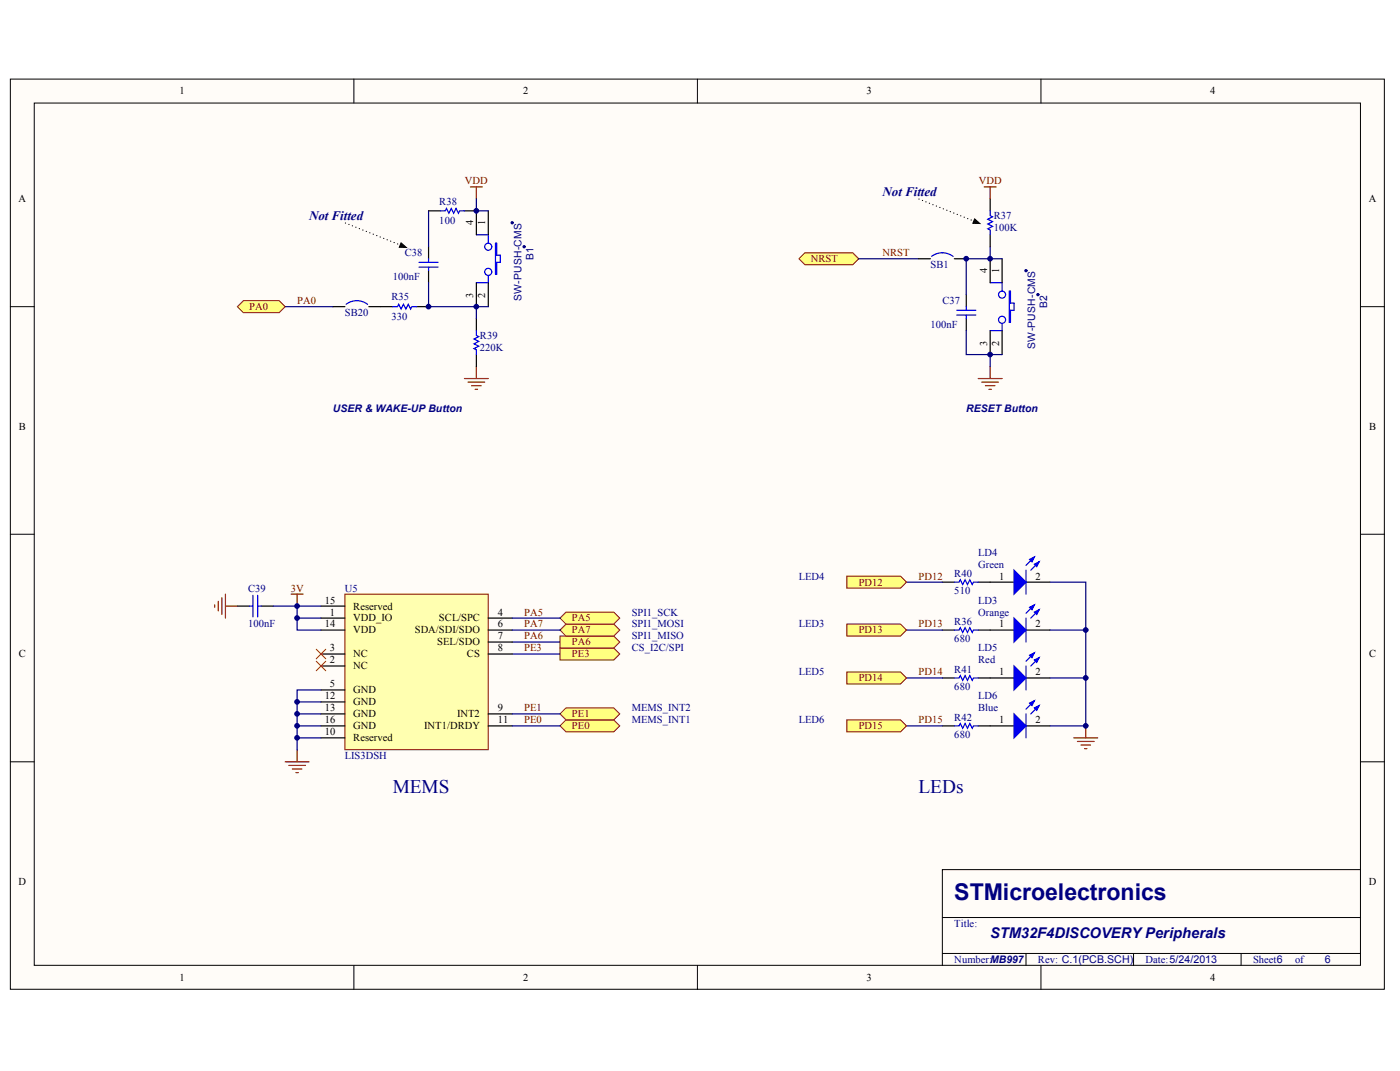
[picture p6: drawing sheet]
<svg xmlns="http://www.w3.org/2000/svg" width="271mm" height="207mm" viewBox="0 0 271 207" stroke-linecap="round" stroke-linejoin="round" font-family="sans-serif">
<defs><g id="words">
<text font-size="4.5" fill="#000080" x="184.7" y="174">STMicroelectronics</text>
<g font-size="3.7" fill="#000080">
<text x="76" y="153.4">MEMS</text>
<text x="177.7" y="153.4">LEDs</text>
</g>
<text font-size="2.8" fill="#000080" x="191.6" y="181.4">STM32F4DISCOVERY Peripherals</text>
<g font-size="2.5" fill="#000080">
<text x="170.8" y="37.9">Not Fitted</text>
<text x="59.8" y="42.5">Not Fitted</text>
</g>
<text font-size="2.1" fill="#000080" x="256.4" y="186.2">6</text>
<g font-size="2">
<text x="34.7" y="18.3">1</text>
<text x="101.2" y="18.3">2</text>
<text x="167.7" y="18.3">3</text>
<text x="234.2" y="18.3">4</text>
<text x="3.6" y="39.1">A</text>
<text x="264.9" y="39.1">A</text>
<text x="91.6" y="43.5" transform="rotate(-90 91.6 43.5)">4</text>
<text x="93.9" y="43.5" transform="rotate(-90 93.9 43.5)">1</text>
<text x="191" y="52.8" transform="rotate(-90 191 52.8)">4</text>
<text x="193.3" y="52.8" transform="rotate(-90 193.3 52.8)">1</text>
<text x="91.6" y="57.6" transform="rotate(-90 91.6 57.6)">3</text>
<text x="93.9" y="57.6" transform="rotate(-90 93.9 57.6)">2</text>
<text x="191" y="66.8" transform="rotate(-90 191 66.8)">3</text>
<text x="193.3" y="66.8" transform="rotate(-90 193.3 66.8)">2</text>
<text x="3.6" y="83.1">B</text>
<text x="264.9" y="83.1">B</text>
<text x="193.4" y="112.1">1</text>
<text x="200.4" y="112.1">2</text>
<text x="62.8" y="116.7">15</text>
<text x="63.9" y="119">1</text>
<text x="68.4" y="117.9">Reserved</text>
<text x="96.3" y="119">4</text>
<text x="62.8" y="121.3">14</text>
<text x="63.9" y="126">3</text>
<text x="68.4" y="120.2">VDD_IO</text>
<text x="68.4" y="122.5">VDD</text>
<text x="80.3" y="122.5">SDA/SDI/SDO</text>
<text x="84.6" y="124.8">SEL/SDO</text>
<text x="84.9" y="120.2">SCL/SPC</text>
<text x="96.3" y="121.3">6</text>
<text x="96.3" y="123.6">7</text>
<text x="96.3" y="126">8</text>
<text x="193.4" y="121.3">1</text>
<text x="200.4" y="121.3">2</text>
<text x="3.6" y="127.1">C</text>
<text x="63.9" y="128.3">2</text>
<text x="68.4" y="129.4">NC</text>
<text x="68.4" y="127.1">NC</text>
<text x="90.4" y="127.1">CS</text>
<text x="193.4" y="130.6">1</text>
<text x="200.4" y="130.6">2</text>
<text x="264.9" y="127.1">C</text>
<text x="62.8" y="135.2">12</text>
<text x="62.8" y="137.5">13</text>
<text x="63.9" y="132.9">5</text>
<text x="68.4" y="134.1">GND</text>
<text x="68.4" y="136.4">GND</text>
<text x="96.3" y="137.5">9</text>
<text x="62.8" y="142.2">10</text>
<text x="62.8" y="139.9">16</text>
<text x="68.4" y="143.3">Reserved</text>
<text x="68.4" y="138.7">GND</text>
<text x="68.4" y="141">GND</text>
<text x="82.1" y="141">INT1/DRDY</text>
<text x="88.5" y="138.7">INT2</text>
<text x="96.3" y="139.9">11</text>
<text x="193.4" y="139.9">1</text>
<text x="200.4" y="139.9">2</text>
<text x="3.6" y="171.1">D</text>
<text x="264.9" y="171.1">D</text>
<text x="34.7" y="189.6">1</text>
<text x="101.2" y="189.6">2</text>
<text x="167.7" y="189.6">3</text>
<text x="234.2" y="189.6">4</text>
</g>
<g font-size="2" fill="#800000">
<text x="90" y="35.6">VDD</text>
<text x="189.4" y="35.6">VDD</text>
<text x="156.9" y="50.7">NRST</text>
<text x="170.8" y="49.5">NRST</text>
<text x="48.3" y="60">PA0</text>
<text x="57.5" y="58.8">PA0</text>
<text x="166.2" y="113.2">PD12</text>
<text x="177.7" y="112.1">PD12</text>
<text x="56.3" y="114.4">3V</text>
<text x="101.4" y="119">PA5</text>
<text x="101.4" y="121.3">PA7</text>
<text x="101.4" y="123.6">PA6</text>
<text x="101.4" y="126">PE3</text>
<text x="110.7" y="124.8">PA6</text>
<text x="110.7" y="122.5">PA7</text>
<text x="110.7" y="120.2">PA5</text>
<text x="166.2" y="122.5">PD13</text>
<text x="177.7" y="121.3">PD13</text>
<text x="110.7" y="127.1">PE3</text>
<text x="166.2" y="131.7">PD14</text>
<text x="177.7" y="130.6">PD14</text>
<text x="101.4" y="137.5">PE1</text>
<text x="101.4" y="139.9">PE0</text>
<text x="110.7" y="141">PE0</text>
<text x="110.7" y="138.7">PE1</text>
<text x="166.2" y="141">PD15</text>
<text x="177.7" y="139.9">PD15</text>
</g>
<g font-size="2" fill="#000080">
<text x="85" y="39.6">R38</text>
<text x="85" y="43.3">100</text>
<text x="192.3" y="42.4">R37</text>
<text x="192.3" y="44.7">100K</text>
<text x="78.3" y="49.5">C38</text>
<text x="103.2" y="50.3" transform="rotate(-90 103.2 50.3)">B1</text>
<text x="180.1" y="51.8">SB1</text>
<text x="75.8" y="58.1">R35</text>
<text x="76" y="54.2">100nF</text>
<text x="100.9" y="58.2" transform="rotate(-90 100.9 58.2)">SW-PUSH-CMS</text>
<text x="182.4" y="58.8">C37</text>
<text x="202.6" y="59.5" transform="rotate(-90 202.6 59.5)">B2</text>
<text x="66.8" y="61.1">SB20</text>
<text x="75.8" y="61.8">330</text>
<text x="92.9" y="65.5">R39</text>
<text x="180.1" y="63.4">100nF</text>
<text x="92.9" y="67.8">220K</text>
<text x="200.3" y="67.4" transform="rotate(-90 200.3 67.4)">SW-PUSH-CMS</text>
<text x="64.4" y="79.6">USER &amp; WAKE-UP Button</text>
<text x="187" y="79.6">RESET Button</text>
<text x="189.3" y="107.4">LD4</text>
<text x="154.6" y="112.1">LED4</text>
<text x="184.7" y="111.6">R40</text>
<text x="189.3" y="109.7">Green</text>
<text x="48" y="114.4">C39</text>
<text x="66.8" y="114.4">U5</text>
<text x="122.2" y="119">SPI1_SCK</text>
<text x="184.7" y="114.8">510</text>
<text x="189.3" y="116.7">LD3</text>
<text x="189.3" y="119">Orange</text>
<text x="48" y="121.3">100nF</text>
<text x="122.2" y="121.3">SPI1_MOSI</text>
<text x="122.2" y="123.6">SPI1_MISO</text>
<text x="122.2" y="126">CS_I2C/SPI</text>
<text x="154.6" y="121.3">LED3</text>
<text x="184.7" y="120.9">R36</text>
<text x="184.7" y="124.1">680</text>
<text x="189.3" y="126">LD5</text>
<text x="154.6" y="130.6">LED5</text>
<text x="184.7" y="130.1">R41</text>
<text x="189.3" y="128.3">Red</text>
<text x="122.2" y="137.5">MEMS_INT2</text>
<text x="184.7" y="133.4">680</text>
<text x="189.3" y="135.2">LD6</text>
<text x="189.3" y="137.5">Blue</text>
<text x="122.2" y="139.9">MEMS_INT1</text>
<text x="154.6" y="139.9">LED6</text>
<text x="184.7" y="139.4">R42</text>
<text x="184.7" y="142.6">680</text>
<text x="66.8" y="146.8">LIS3DSH</text>
<text x="184.7" y="179.2">Title:</text>
<text x="184.7" y="186.2">Number:MB997</text>
<text x="200.9" y="186.2">Rev: C.1(PCB.SCH)</text>
<text x="221.7" y="186.2">Date:5/24/2013</text>
<text x="242.5" y="186.2">Sheet6</text>
<text x="250.6" y="186.2">of</text>
</g>
</g></defs>
<g fill="#fffcf8" stroke="#000" stroke-width=".19">
<path d="M2 15.3h265.9v176h-265.9z"/>
<path d="M6.6 19.9h256.7v166.7h-256.7z"/>
</g>
<g fill="none" stroke="#000" stroke-width=".19">
<path d="M68.5 15.3v4.6M135 15.3v4.6M201.4 15.3v4.6M2 59.3h4.6M263.3 59.3h4.6M2 103.3h4.6M263.3 103.3h4.6M2 147.3h4.6M263.3 147.3h4.6M182.4 177.4h80.9M263.3 168.1h-80.9v18.6M68.5 186.7v4.6"/>
<path d="M135 186.7v4.6M182.4 184.4h80.9M198.6 184.4v2.3M201.4 186.7v4.6M219.4 184.4v2.3M240.2 184.4v2.3"/>
</g>
<path d="M182.4 112.6h2.3M189.3 112.6h6.9M198.6 112.6h4.6M182.4 131.1h2.3M182.4 121.8h2.3M189.3 131.1h6.9M189.3 121.8h6.9M198.6 131.1h4.6M198.6 121.8h4.6M182.4 140.4h2.3M189.3 140.4h6.9M198.6 140.4h4.6" fill="none" stroke="#000" stroke-width=".23"/>
<g fill="#00f" stroke="#00f" stroke-width=".23">
<path d="M196.2 128.8l2.4 2.3-2.4 2.3z"/>
<path d="M200.2 127.6l.9-.4-.5 .9z"/>
<path d="M199.3 126.7l.9-.5-.5 1z"/>
<path d="M196.2 119.5l2.4 2.3-2.4 2.3z"/>
<path d="M200.2 118.4l.9-.5-.5 .9z"/>
<path d="M199.3 117.4l.9-.4-.5 .9z"/>
<path d="M196.2 138l2.4 2.4-2.4 2.3z"/>
<path d="M200.2 136.9l.9-.5-.5 .9z"/>
<path d="M199.3 136l.9-.5-.5 .9z"/>
<path d="M196.2 110.2l2.4 2.4-2.4 2.3z"/>
<path d="M200.2 109.1l.9-.5-.5 1z"/>
<path d="M199.3 108.2l.9-.5-.5 .9z"/>
</g>
<g fill="none" stroke="#00f" stroke-width=".23">
<path d="M184.7 112.6h.9l.2-.5 .5 .9 .5-.9 .4 .9 .5-.9 .5 .9 .2-.4h.9M198.6 110.2v4.7M198.6 119.5v4.6M200.2 117l-1.6 1.6M200.2 107.7l-1.6 1.6M201.1 117.9l-1.6 1.6M201.1 108.6l-1.6 1.6M184.7 121.8h.9l.2-.4 .5 .9 .5-.9 .4 .9 .5-.9 .5 .9 .2-.5h.9M184.7 131.1h.9l.2-.5 .5 1 .5-1 .4 1 .5-1 .5 1 .2-.5h.9M198.6 128.8v4.6M198.6 138v4.7M200.2 126.2l-1.6 1.6"/>
<path d="M200.2 135.5l-1.6 1.6M201.1 127.2l-1.6 1.6M201.1 136.4l-1.6 1.6M184.7 140.4h.9l.2-.5 .5 .9 .5-.9 .4 .9 .5-.9 .5 .9 .2-.4h.9"/>
</g>
<path d="M175.4 112.6h7M203.2 112.6h6.9v27.8h-6.9M175.4 121.8h7M175.4 131.1h7M203.2 121.8h6.9M203.2 131.1h6.9M175.4 140.4h7" fill="none" stroke="#000080" stroke-width=".23"/>
<path d="M207.8 142.7h4.6M208.5 143.4h3.2M209.2 144.1h1.8M209.9 144.8h.5M210.1 140.4v2.3" fill="none" stroke="#800000" stroke-width=".23"/>
<path d="M163.9 111.4h10.4l1.1 1.2-1.1 1.1h-10.4z" fill-rule="evenodd" fill="#ffff80" stroke="#800000" stroke-width=".19"/>
<path d="M91 36.1h2.3M92.2 36.1v2.4M89.9 73.2h4.6M90.6 73.9h3.2M91.3 74.6h1.8M92 75.3h.4M92.2 70.9v2.3" fill="none" stroke="#800000" stroke-width=".23"/>
<path d="M64.4 59.3h2.4M71.4 59.3h2.3M82.9 47.7v2.3M82.9 52.3v2.4M92.2 40.8v4.6M92.2 54.7v4.6M94.5 40.8v4.6M94.5 54.7v4.6M92.2 61.6v2.3M92.2 68.6v2.3" fill="none" stroke="#000" stroke-width=".23"/>
<g fill="none" stroke="#00f" stroke-width=".23">
<path d="M67 58.8a3.5 3.5 0 0 1 4.1 0M81.1 50.7h3.7M81.1 51.7h3.7M82.9 50v.7M82.9 51.7v.6M92.2 45.4h2.3v1.6M94.5 53.3v1.4h-2.3M95.9 47h.2v2.3h.7v1.4h-.7v2.3h-.2zM92.2 63.9v1l.4 .2-.9 .4 .9 .5-.9 .5 .9 .4-.9 .5 .5 .2v1"/>
<circle cx="94.5" cy="47.7" r=".68"/>
<circle cx="94.5" cy="52.6" r=".68"/>
</g>
<path d="M55.2 59.3h9.2M82.9 54.7v4.6h9.3M82.9 40.8v6.9M94.5 59.3h-2.3v2.3" fill="none" stroke="#000080" stroke-width=".23"/>
<g fill="#000080" stroke="#000080" stroke-width=".19">
<circle cx="101.4" cy="47.7" r=".22"/>
<circle cx="99.1" cy="43.1" r=".22"/>
</g>
<path d="M47.1 58.1h6.9l1.2 1.2-1.2 1.2h-6.9l-1.2-1.2z" fill-rule="evenodd" fill="#ffff80" stroke="#800000" stroke-width=".19"/>
<path d="M73.7 59.3h2.3M80.6 59.3h2.3M82.9 40.8h2.3M89.9 40.8h2.3" fill="none" stroke="#000" stroke-width=".23"/>
<path d="M76 59.3h.9l.3-.5 .4 1 .5-1 .4 1 .5-1 .5 1 .2-.5h.9M85.2 40.8h1l.2-.5 .5 .9 .4-.9 .5 .9 .5-.9 .4 .9 .2-.4h1" fill="none" stroke="#00f" stroke-width=".23"/>
<path d="M92.2 38.5v2.3h2.3" fill="none" stroke="#000080" stroke-width=".23"/>
<path d="M155.8 48.9h9.2l1.2 1.1-1.2 1.2h-9.2l-1.2-1.2z" fill-rule="evenodd" fill="#ffff80" stroke="#800000" stroke-width=".19"/>
<path d="M190.5 36.1h2.3M191.6 36.1v2.4M189.3 73.2h4.6M190 73.9h3.2M190.7 74.6h1.8M191.4 75.3h.5M191.6 70.9v2.3" fill="none" stroke="#800000" stroke-width=".23"/>
<path d="M191.6 38.5v2.3M177.7 50h2.4M184.7 50h2.3M187 57v2.3M191.6 45.4v2.3M191.6 50v4.7M193.9 50v4.7M187 61.6v2.3M191.6 63.9v4.7M193.9 63.9v4.7" fill="none" stroke="#000" stroke-width=".23"/>
<g fill="none" stroke="#00f" stroke-width=".23">
<path d="M180.3 49.6a3.5 3.5 0 0 1 4.1 0M185.1 60h3.7M187 59.3v.7M191.6 40.8v.9l.5 .2-.9 .5 .9 .5-.9 .4 .9 .5-.9 .4 .4 .3v.9M191.6 54.7h2.3v1.6M195.3 56.3h.3v2.3h.6v1.4h-.6v2.3h-.3zM185.1 60.9h3.7M187 60.9v.7M193.9 62.5v1.4h-2.3"/>
<circle cx="193.9" cy="57" r=".68"/>
<circle cx="193.9" cy="61.8" r=".68"/>
</g>
<path d="M166.2 50h11.5M191.6 47.7v2.3M193.9 50h-6.9v7M187 63.9v4.7h4.6M193.9 68.6h-2.3v2.3" fill="none" stroke="#000080" stroke-width=".23"/>
<g fill="#000080" stroke="#000080" stroke-width=".19">
<circle cx="200.9" cy="57" r=".22"/>
<circle cx="198.5" cy="52.3" r=".22"/>
</g>
<path d="M189.3 43.1l-11.6-4.6" fill="none" stroke="#000" stroke-width=".23" stroke-dasharray="0 .7"/>
<path d="M188.6 42.3l1 .9h-1.3z" fill="#000" stroke="#000" stroke-width=".19"/>
<g fill="#ffff80" stroke="#800000" stroke-width=".19">
<path d="M163.9 120.7h10.4l1.1 1.1-1.1 1.2h-10.4z" fill-rule="evenodd"/>
<path d="M163.9 129.9h10.4l1.1 1.2-1.1 1.1h-10.4z" fill-rule="evenodd"/>
<path d="M163.9 139.2h10.4l1.1 1.2-1.1 1.1h-10.4z" fill-rule="evenodd"/>
</g>
<path d="M41.5 117v.4M42.2 116.3v1.8M42.9 115.6v3.2M43.6 114.9v4.6M43.6 117.2h2.3M56.3 114.9h2.4M57.5 114.9v2.3M55.2 147.3h4.6M55.9 148h3.2M56.6 148.7h1.8M57.3 149.4h.4M57.5 145v2.3" fill="none" stroke="#800000" stroke-width=".23"/>
<path d="M45.9 117.2h2.4M50.6 117.2h2.3" fill="none" stroke="#000" stroke-width=".23"/>
<path d="M48.3 117.2h.6M48.9 115.1v4.2M49.9 117.2h.7M49.9 115.1v4.2" fill="none" stroke="#00f" stroke-width=".23"/>
<path d="M99.1 124.1h9.3M99.1 126.5h9.3" fill="none" stroke="#000080" stroke-width=".23"/>
<g fill="#ffff80" stroke="#800000" stroke-width=".19">
<path d="M108.4 125.3h10.4l1.1 1.2-1.1 1.1h-10.4z" fill-rule="evenodd"/>
<path d="M108.4 123h10.4l1.1 1.1-1.1 1.2h-10.4z" fill-rule="evenodd"/>
</g>
<path d="M78.3 47.7l-11.5-4.6" fill="none" stroke="#000" stroke-width=".23" stroke-dasharray="0 .7"/>
<path d="M77.6 47l1 .9-1.3-.1z" fill="#000" stroke="#000" stroke-width=".19"/>
<path d="M66.8 114.9h27.7v30.1h-27.7z" fill="#ffffb0" stroke="#800000" stroke-width=".19"/>
<g fill="none" stroke="#000" stroke-width=".23">
<path d="M62.1 119.5h4.7M62.1 117.2h4.7M94.5 119.5h4.6M62.1 128.8h4.7M62.1 126.5h4.7M62.1 133.4h4.7M62.1 121.8h4.7M62.1 138h4.7M62.1 135.7h4.7M94.5 126.5h4.6M94.5 121.8h4.6M94.5 124.1h4.6"/>
<path d="M94.5 138h4.6M62.1 142.7h4.7M62.1 140.4h4.7M94.5 140.4h4.6"/>
</g>
<path d="M52.9 117.2h4.6v4.6h4.6M57.5 119.5h4.6M57.5 117.2h4.6M57.5 135.7h4.6M57.5 138h4.6M62.1 133.4h-4.6v11.6M57.5 140.4h4.6M57.5 142.7h4.6" fill="none" stroke="#000080" stroke-width=".23"/>
<path d="M109.5 120.7h9.3l1.1 1.1-1.1 1.2h-9.3l-1.1-1.2z" fill-rule="evenodd" fill="#ffff80" stroke="#800000" stroke-width=".19"/>
<path d="M99.1 121.8h9.3" fill="none" stroke="#000080" stroke-width=".23"/>
<path d="M109.5 118.4h9.3l1.1 1.1-1.1 1.2h-9.3l-1.1-1.2z" fill-rule="evenodd" fill="#ffff80" stroke="#800000" stroke-width=".19"/>
<path d="M99.1 119.5h9.3" fill="none" stroke="#000080" stroke-width=".23"/>
<path d="M109.5 139.2h9.3l1.1 1.2-1.1 1.1h-9.3l-1.1-1.1z" fill-rule="evenodd" fill="#ffff80" stroke="#800000" stroke-width=".19"/>
<path d="M99.1 140.4h9.3" fill="none" stroke="#000080" stroke-width=".23"/>
<path d="M109.5 136.9h9.3l1.1 1.1-1.1 1.2h-9.3l-1.1-1.2z" fill-rule="evenodd" fill="#ffff80" stroke="#800000" stroke-width=".19"/>
<path d="M99.1 138h9.3" fill="none" stroke="#000080" stroke-width=".23"/>
<path d="M61.2 125.5l1.9 1.9M61.2 127.8l1.9 1.9M63.1 125.5l-1.9 1.9M63.1 127.8l-1.9 1.9" fill="none" stroke="#f00" stroke-width=".19"/>
<g fill="#000080" stroke="#000080" stroke-width=".19">
<circle cx="57.5" cy="142.7" r=".45"/>
<circle cx="57.5" cy="140.3" r=".45"/>
<circle cx="57.5" cy="138" r=".45"/>
<circle cx="57.5" cy="135.7" r=".45"/>
<circle cx="57.5" cy="119.5" r=".45"/>
<circle cx="57.5" cy="117.2" r=".45"/>
<circle cx="82.9" cy="59.3" r=".45"/>
<circle cx="92.2" cy="59.3" r=".45"/>
<circle cx="92.2" cy="40.8" r=".45"/>
<circle cx="187" cy="50" r=".45"/>
<circle cx="191.6" cy="68.5" r=".45"/>
<circle cx="191.6" cy="50" r=".45"/>
<circle cx="210.1" cy="140.3" r=".45"/>
<circle cx="210.1" cy="131.1" r=".45"/>
<circle cx="210.1" cy="121.8" r=".45"/>
</g>
<use href="#words"/>
</svg>
